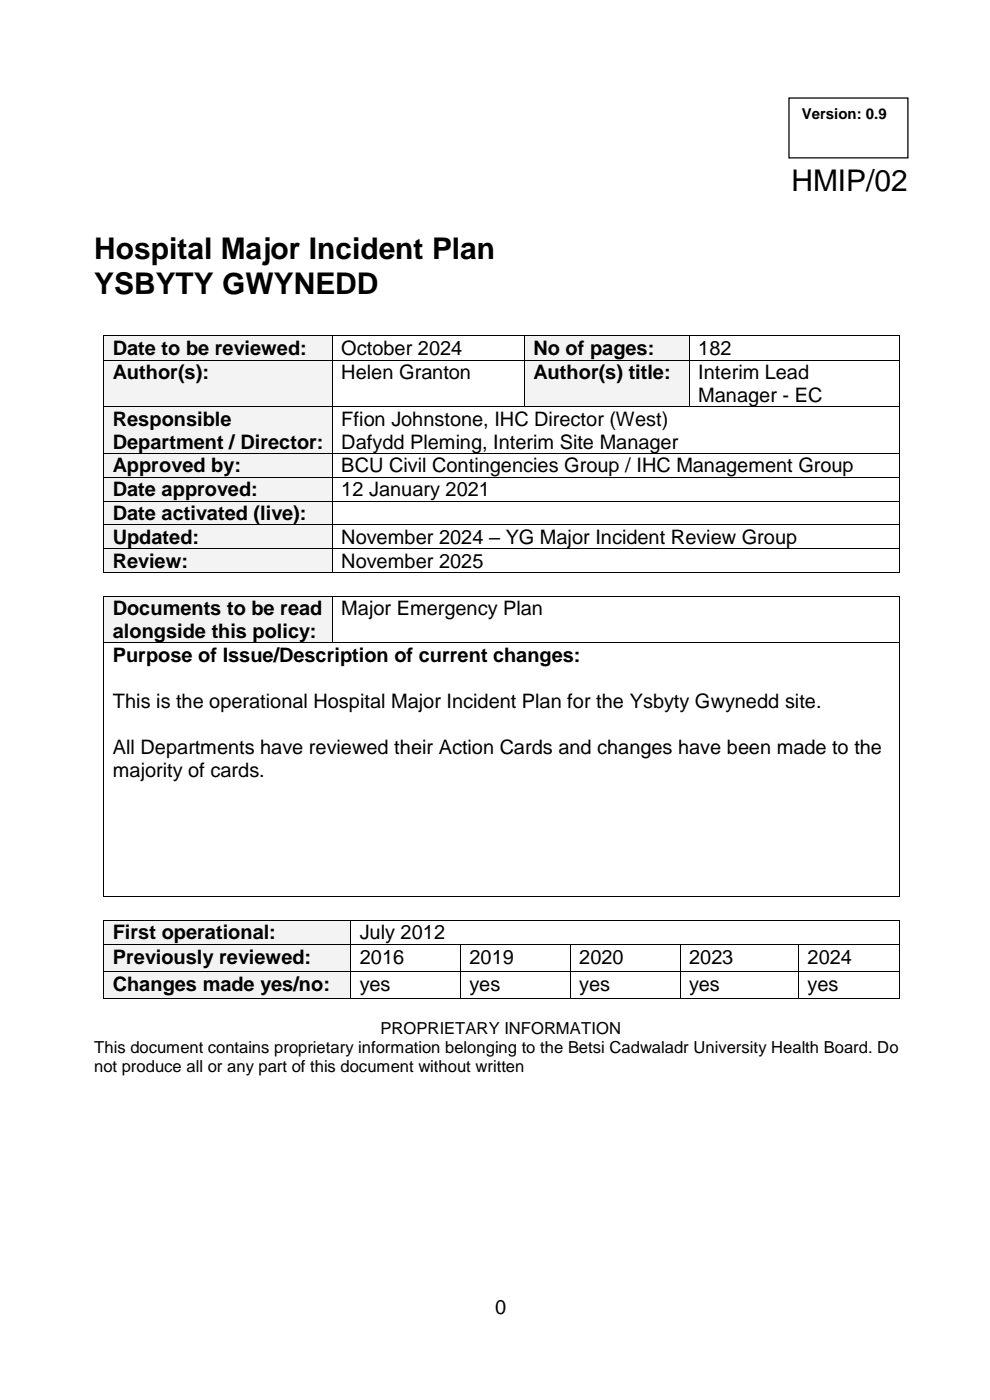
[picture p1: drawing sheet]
<svg xmlns="http://www.w3.org/2000/svg" width="210mm" height="297mm" viewBox="0 0 210 297" stroke-linecap="round" stroke-linejoin="round" font-family="sans-serif">
<defs><g id="words">
<g font-size="6.3">
<text x="167.9" y="40.5">HMIP/02</text>
<text x="20" y="55">Hospital Major Incident Plan</text>
<text x="20" y="62.4">YSBYTY GWYNEDD</text>
</g>
<g font-size="4.2">
<text x="23.9" y="75.2">Date to be reviewed:</text>
<text x="72.4" y="75.2">October 2024</text>
<text x="113.2" y="75.2">No of pages:</text>
<text x="148.1" y="75.2">182</text>
<text x="23.9" y="80.4">Author(s):</text>
<text x="72.4" y="80.4">Helen Granton</text>
<text x="113.2" y="80.4">Author(s) title:</text>
<text x="148.1" y="80.4">Interim Lead</text>
<text x="148.1" y="85.3">Manager - EC</text>
<text x="23.9" y="90.3">Responsible</text>
<text x="23.9" y="95.2">Department / Director:</text>
<text x="72.4" y="90.3">Ffion Johnstone, IHC Director (West)</text>
<text x="72.4" y="95.2">Dafydd Pleming, Interim Site Manager</text>
<text x="23.9" y="100.2">Approved by:</text>
<text x="72.4" y="100.2">BCU Civil Contingencies Group / IHC Management Group</text>
<text x="23.9" y="105.3">Date approved:</text>
<text x="72.4" y="105.3">12 January 2021</text>
<text x="23.9" y="110.3">Date activated (live):</text>
<text x="23.9" y="115.4">Updated:</text>
<text x="72.4" y="115.4">November 2024 – YG Major Incident Review Group</text>
<text x="23.9" y="120.4">Review:</text>
<text x="72.4" y="120.4">November 2025</text>
<text x="23.9" y="130.5">Documents to be read</text>
<text x="72.4" y="130.5">Major Emergency Plan</text>
<text x="23.9" y="135.4">alongside this policy:</text>
<text x="23.9" y="140.4">Purpose of Issue/Description of current changes:</text>
<text x="23.9" y="150.1">This is the operational Hospital Major Incident Plan for the Ysbyty Gwynedd site.</text>
<text x="23.9" y="159.9">All Departments have reviewed their Action Cards and changes have been made to the</text>
<text x="23.9" y="164.7">majority of cards.</text>
<text x="23.9" y="199.2">First operational:</text>
<text x="76.3" y="199.2">July 2012</text>
<text x="23.9" y="204.5">Previously reviewed:</text>
<text x="76.3" y="204.5">2016</text>
<text x="99.6" y="204.5">2019</text>
<text x="122.9" y="204.5">2020</text>
<text x="146.2" y="204.5">2023</text>
<text x="171.3" y="204.5">2024</text>
<text x="23.9" y="210.2">Changes made yes/no:</text>
<text x="76.3" y="210.2">yes</text>
<text x="99.6" y="210.2">yes</text>
<text x="122.9" y="210.2">yes</text>
<text x="146.2" y="210.2">yes</text>
<text x="171.3" y="210.2">yes</text>
<text x="105.1" y="278.7">0</text>
</g>
<g font-size="3.5">
<text x="80.7" y="219.3">PROPRIETARY INFORMATION</text>
<text x="20" y="223.4">This document contains proprietary information belonging to the Betsi Cadwaladr University Health Board. Do</text>
<text x="20" y="227.4">not produce all or any part of this document without written</text>
</g>
<text font-size="3.2" x="170.1" y="25.2">Version: 0.9</text>
</g></defs>
<g fill="#f3f3f3">
<path d="M22.1 71.3h48.3v5h-48.3z" fill-rule="evenodd"/>
<path d="M23.9 71.3h44.7v4.9h-44.7z" fill-rule="evenodd"/>
<path d="M111.4 71.3h34.7v5h-34.7z" fill-rule="evenodd"/>
<path d="M113.2 71.3h31.1v4.9h-31.1z" fill-rule="evenodd"/>
</g>
<g fill="#000">
<path d="M21.9 71.1h.2v.2h-.2z" fill-rule="evenodd"/>
<path d="M21.9 71.1h.2v.2h-.2z" fill-rule="evenodd"/>
<path d="M70.4 71.1h.2v.2h-.2z" fill-rule="evenodd"/>
<path d="M111.1 71.1h.2v.2h-.2z" fill-rule="evenodd"/>
<path d="M146.1 71.1h.2v.2h-.2z" fill-rule="evenodd"/>
<path d="M190.8 71.1h.1v.2h-.1z" fill-rule="evenodd"/>
<path d="M190.8 71.1h.1v.2h-.1z" fill-rule="evenodd"/>
</g>
<path d="M22 71.3v5M22.1 71.2h48.3M70.5 71.3v5M70.6 71.2h40.5M111.2 71.3v5M111.3 71.2h34.8M146.2 71.3v5M146.3 71.2h44.5M190.8 71.3v5" fill="none" stroke="#000" stroke-width=".21"/>
<g fill="#f3f3f3">
<path d="M22.1 76.5h48.3v9.7h-48.3z" fill-rule="evenodd"/>
<path d="M23.9 76.5h44.7v4.8h-44.7z" fill-rule="evenodd"/>
<path d="M111.4 76.5h34.7v9.7h-34.7z" fill-rule="evenodd"/>
<path d="M113.2 76.5h31.1v4.8h-31.1z" fill-rule="evenodd"/>
</g>
<g fill="#000">
<path d="M21.9 76.3h.2v.2h-.2z" fill-rule="evenodd"/>
<path d="M70.4 76.3h.2v.2h-.2z" fill-rule="evenodd"/>
<path d="M111.1 76.3h.2v.2h-.2z" fill-rule="evenodd"/>
<path d="M146.1 76.3h.2v.2h-.2z" fill-rule="evenodd"/>
<path d="M190.8 76.3h.1v.2h-.1z" fill-rule="evenodd"/>
</g>
<path d="M22 76.5v9.7M22.1 76.4h48.3M70.5 76.5v9.7M70.6 76.4h40.5M111.2 76.5v9.7M111.3 76.4h34.8M146.2 76.5v9.7M146.3 76.4h44.5M190.8 76.5v9.7" fill="none" stroke="#000" stroke-width=".21"/>
<g fill="#f3f3f3">
<path d="M22.1 86.4h48.3v9.7h-48.3z" fill-rule="evenodd"/>
<path d="M23.9 86.4h44.7v4.8h-44.7z" fill-rule="evenodd"/>
<path d="M23.9 91.2h44.7v4.9h-44.7z" fill-rule="evenodd"/>
</g>
<g fill="#000">
<path d="M21.9 86.2h.2v.2h-.2z" fill-rule="evenodd"/>
<path d="M70.4 86.2h.2v.2h-.2z" fill-rule="evenodd"/>
<path d="M111.1 86.2h.2v.2h-.2z" fill-rule="evenodd"/>
<path d="M146.1 86.2h.2v.2h-.2z" fill-rule="evenodd"/>
<path d="M190.8 86.2h.1v.2h-.1z" fill-rule="evenodd"/>
</g>
<path d="M22 86.4v9.7M22.1 86.3h48.3M70.5 86.4v9.7M70.6 86.3h40.5M111.3 86.3h34.8M146.3 86.3h44.5M190.8 86.4v9.7" fill="none" stroke="#000" stroke-width=".21"/>
<g fill="#f3f3f3">
<path d="M22.1 96.3h48.3v4.9h-48.3z" fill-rule="evenodd"/>
<path d="M23.9 96.3h44.7v4.9h-44.7z" fill-rule="evenodd"/>
</g>
<g fill="#000">
<path d="M21.9 96.1h.2v.2h-.2z" fill-rule="evenodd"/>
<path d="M70.4 96.1h.2v.2h-.2z" fill-rule="evenodd"/>
<path d="M190.8 96.1h.1v.2h-.1z" fill-rule="evenodd"/>
</g>
<path d="M22 96.3v4.9M22.1 96.2h48.3M70.5 96.3v4.9M70.6 96.2h120.2M190.8 96.3v4.9" fill="none" stroke="#000" stroke-width=".21"/>
<g fill="#f3f3f3">
<path d="M22.1 101.4h48.3v4.8h-48.3z" fill-rule="evenodd"/>
<path d="M23.9 101.4h44.7v4.8h-44.7z" fill-rule="evenodd"/>
</g>
<g fill="#000">
<path d="M21.9 101.2h.2v.1h-.2z" fill-rule="evenodd"/>
<path d="M70.4 101.2h.2v.1h-.2z" fill-rule="evenodd"/>
<path d="M190.8 101.2h.1v.1h-.1z" fill-rule="evenodd"/>
</g>
<path d="M22 101.3v4.9M22.1 101.2h48.3M70.5 101.3v4.9M70.6 101.2h120.2M190.8 101.3v4.9" fill="none" stroke="#000" stroke-width=".21"/>
<g fill="#f3f3f3">
<path d="M22.1 106.4h48.3v4.9h-48.3z" fill-rule="evenodd"/>
<path d="M23.9 106.4h44.7v4.9h-44.7z" fill-rule="evenodd"/>
</g>
<g fill="#000">
<path d="M21.9 106.2h.2v.2h-.2z" fill-rule="evenodd"/>
<path d="M70.4 106.2h.2v.2h-.2z" fill-rule="evenodd"/>
<path d="M190.8 106.2h.1v.2h-.1z" fill-rule="evenodd"/>
</g>
<path d="M22 106.4v4.9M22.1 106.3h48.3M70.5 106.4v4.9M70.6 106.3h120.2M190.8 106.4v4.9" fill="none" stroke="#000" stroke-width=".21"/>
<g fill="#f3f3f3">
<path d="M22.1 111.4h48.3v4.9h-48.3z" fill-rule="evenodd"/>
<path d="M23.9 111.4h44.7v4.9h-44.7z" fill-rule="evenodd"/>
</g>
<g fill="#000">
<path d="M21.9 111.3h.2v.1h-.2z" fill-rule="evenodd"/>
<path d="M70.4 111.3h.2v.1h-.2z" fill-rule="evenodd"/>
<path d="M190.8 111.3h.1v.1h-.1z" fill-rule="evenodd"/>
</g>
<path d="M22 111.4v4.9M22.1 111.4h48.3M70.5 111.4v4.9M70.6 111.4h120.2M190.8 111.4v4.9" fill="none" stroke="#000" stroke-width=".21"/>
<g fill="#f3f3f3">
<path d="M22.1 116.5h48.3v4.8h-48.3z" fill-rule="evenodd"/>
<path d="M23.9 116.5h44.7v4.8h-44.7z" fill-rule="evenodd"/>
</g>
<g fill="#000">
<path d="M21.9 116.3h.2v.2h-.2z" fill-rule="evenodd"/>
<path d="M70.4 116.3h.2v.2h-.2z" fill-rule="evenodd"/>
<path d="M190.8 116.3h.1v.2h-.1z" fill-rule="evenodd"/>
<path d="M21.9 121.3h.2v.2h-.2z" fill-rule="evenodd"/>
<path d="M21.9 121.3h.2v.2h-.2z" fill-rule="evenodd"/>
<path d="M70.4 121.3h.2v.2h-.2z" fill-rule="evenodd"/>
<path d="M190.8 121.3h.1v.2h-.1z" fill-rule="evenodd"/>
<path d="M190.8 121.3h.1v.2h-.1z" fill-rule="evenodd"/>
</g>
<path d="M22 116.5v4.8M22.1 116.4h48.3M70.5 116.5v4.8M70.6 116.4h120.2M190.8 116.5v4.8M22.1 121.4h48.3M70.6 121.4h120.2" fill="none" stroke="#000" stroke-width=".21"/>
<g fill="#f3f3f3">
<path d="M22.1 126.6h48.3v9.7h-48.3z" fill-rule="evenodd"/>
<path d="M23.9 126.6h44.7v4.8h-44.7z" fill-rule="evenodd"/>
<path d="M23.9 131.4h44.7v4.9h-44.7z" fill-rule="evenodd"/>
</g>
<g fill="#000">
<path d="M21.9 126.4h.2v.2h-.2z" fill-rule="evenodd"/>
<path d="M21.9 126.4h.2v.2h-.2z" fill-rule="evenodd"/>
<path d="M21.9 136.3h.2v.2h-.2z" fill-rule="evenodd"/>
<path d="M70.4 126.4h.2v.2h-.2z" fill-rule="evenodd"/>
<path d="M70.4 136.3h.2v.2h-.2z" fill-rule="evenodd"/>
<path d="M190.8 126.4h.1v.2h-.1z" fill-rule="evenodd"/>
<path d="M190.8 126.4h.1v.2h-.1z" fill-rule="evenodd"/>
<path d="M190.8 136.3h.1v.2h-.1z" fill-rule="evenodd"/>
<path d="M21.9 190.1h.2v.1h-.2z" fill-rule="evenodd"/>
<path d="M21.9 190.1h.2v.1h-.2z" fill-rule="evenodd"/>
<path d="M190.8 190.1h.1v.1h-.1z" fill-rule="evenodd"/>
<path d="M190.8 190.1h.1v.1h-.1z" fill-rule="evenodd"/>
</g>
<path d="M22 126.6v9.7M22 136.5v53.6M22.1 126.5h48.3M22.1 136.4h48.3M70.5 126.6v9.7M70.6 126.5h120.2M70.6 136.4h120.2M190.8 126.6v9.7M190.8 136.5v53.6M22.1 190.2h168.7" fill="none" stroke="#000" stroke-width=".21"/>
<g fill="#f3f3f3">
<path d="M22.1 195.3h52.2v5.1h-52.2z" fill-rule="evenodd"/>
<path d="M23.9 195.3h48.6v4.8h-48.6z" fill-rule="evenodd"/>
</g>
<g fill="#000">
<path d="M21.9 195.1h.2v.2h-.2z" fill-rule="evenodd"/>
<path d="M21.9 195.1h.2v.2h-.2z" fill-rule="evenodd"/>
<path d="M74.3 195.1h.2v.2h-.2z" fill-rule="evenodd"/>
<path d="M190.8 195.1h.1v.2h-.1z" fill-rule="evenodd"/>
<path d="M190.8 195.1h.1v.2h-.1z" fill-rule="evenodd"/>
</g>
<path d="M22 195.3v5.1M22.1 195.2h52.2M74.4 195.3v5.1M74.5 195.2h116.3M190.8 195.3v5.1" fill="none" stroke="#000" stroke-width=".21"/>
<g fill="#f3f3f3">
<path d="M22.1 200.5h52.2v5.6h-52.2z" fill-rule="evenodd"/>
<path d="M23.9 200.5h48.6v4.9h-48.6z" fill-rule="evenodd"/>
</g>
<g fill="#000">
<path d="M21.9 200.4h.2v.1h-.2z" fill-rule="evenodd"/>
<path d="M74.3 200.4h.2v.1h-.2z" fill-rule="evenodd"/>
<path d="M97.6 200.4h.2v.1h-.2z" fill-rule="evenodd"/>
<path d="M120.9 200.4h.2v.1h-.2z" fill-rule="evenodd"/>
<path d="M144.2 200.4h.1v.1h-.1z" fill-rule="evenodd"/>
<path d="M169.3 200.4h.2v.1h-.2z" fill-rule="evenodd"/>
<path d="M190.8 200.4h.1v.1h-.1z" fill-rule="evenodd"/>
</g>
<g fill="none" stroke="#000" stroke-width=".21">
<path d="M22 200.5v5.6M22.1 200.4h52.2M74.4 200.5v5.6M74.5 200.4h23.1M97.7 200.5v5.6M97.8 200.4h23.1M121 200.5v5.6M121.1 200.4h23.1M144.3 200.5v5.6M144.3 200.4h25M169.4 200.5v5.6M169.5 200.4h21.3"/>
<path d="M190.8 200.5v5.6"/>
</g>
<g fill="#f3f3f3">
<path d="M22.1 206.2h52.2v5.6h-52.2z" fill-rule="evenodd"/>
<path d="M23.9 206.2h48.6v4.9h-48.6z" fill-rule="evenodd"/>
</g>
<g fill="#000">
<path d="M21.9 206.1h.2v.1h-.2z" fill-rule="evenodd"/>
<path d="M21.9 211.8h.2v.2h-.2z" fill-rule="evenodd"/>
<path d="M21.9 211.8h.2v.2h-.2z" fill-rule="evenodd"/>
<path d="M74.3 206.1h.2v.1h-.2z" fill-rule="evenodd"/>
<path d="M74.3 211.8h.2v.2h-.2z" fill-rule="evenodd"/>
<path d="M97.6 206.1h.2v.1h-.2z" fill-rule="evenodd"/>
<path d="M97.6 211.8h.2v.2h-.2z" fill-rule="evenodd"/>
<path d="M120.9 206.1h.2v.1h-.2z" fill-rule="evenodd"/>
<path d="M120.9 211.8h.2v.2h-.2z" fill-rule="evenodd"/>
<path d="M144.2 206.1h.1v.1h-.1z" fill-rule="evenodd"/>
<path d="M144.2 211.8h.1v.2h-.1z" fill-rule="evenodd"/>
<path d="M169.3 206.1h.2v.1h-.2z" fill-rule="evenodd"/>
<path d="M169.3 211.8h.2v.2h-.2z" fill-rule="evenodd"/>
<path d="M190.8 206.1h.1v.1h-.1z" fill-rule="evenodd"/>
<path d="M190.8 211.8h.1v.2h-.1z" fill-rule="evenodd"/>
<path d="M190.8 211.8h.1v.2h-.1z" fill-rule="evenodd"/>
</g>
<g fill="none" stroke="#000" stroke-width=".21">
<path d="M22 206.2v5.6M22.1 206.2h52.2M22.1 211.9h52.2M74.4 206.2v5.6M74.5 206.2h23.1M74.5 211.9h23.1M97.7 206.2v5.6M97.8 206.2h23.1M97.8 211.9h23.1M121 206.2v5.6M121.1 206.2h23.1M121.1 211.9h23.1"/>
<path d="M144.3 206.2v5.6M144.3 206.2h25M144.3 211.9h25M169.4 206.2v5.6M169.5 206.2h21.3M169.5 211.9h21.3M190.8 206.2v5.6"/>
</g>
<path d="M167.4 20.8h25.2v12.7h-25.2z" fill-rule="evenodd" fill="#fff"/>
<path d="M167.4 20.8h25.2v12.7h-25.2z" fill="none" stroke="#000" stroke-width=".26"/>
<use href="#words"/>
</svg>
